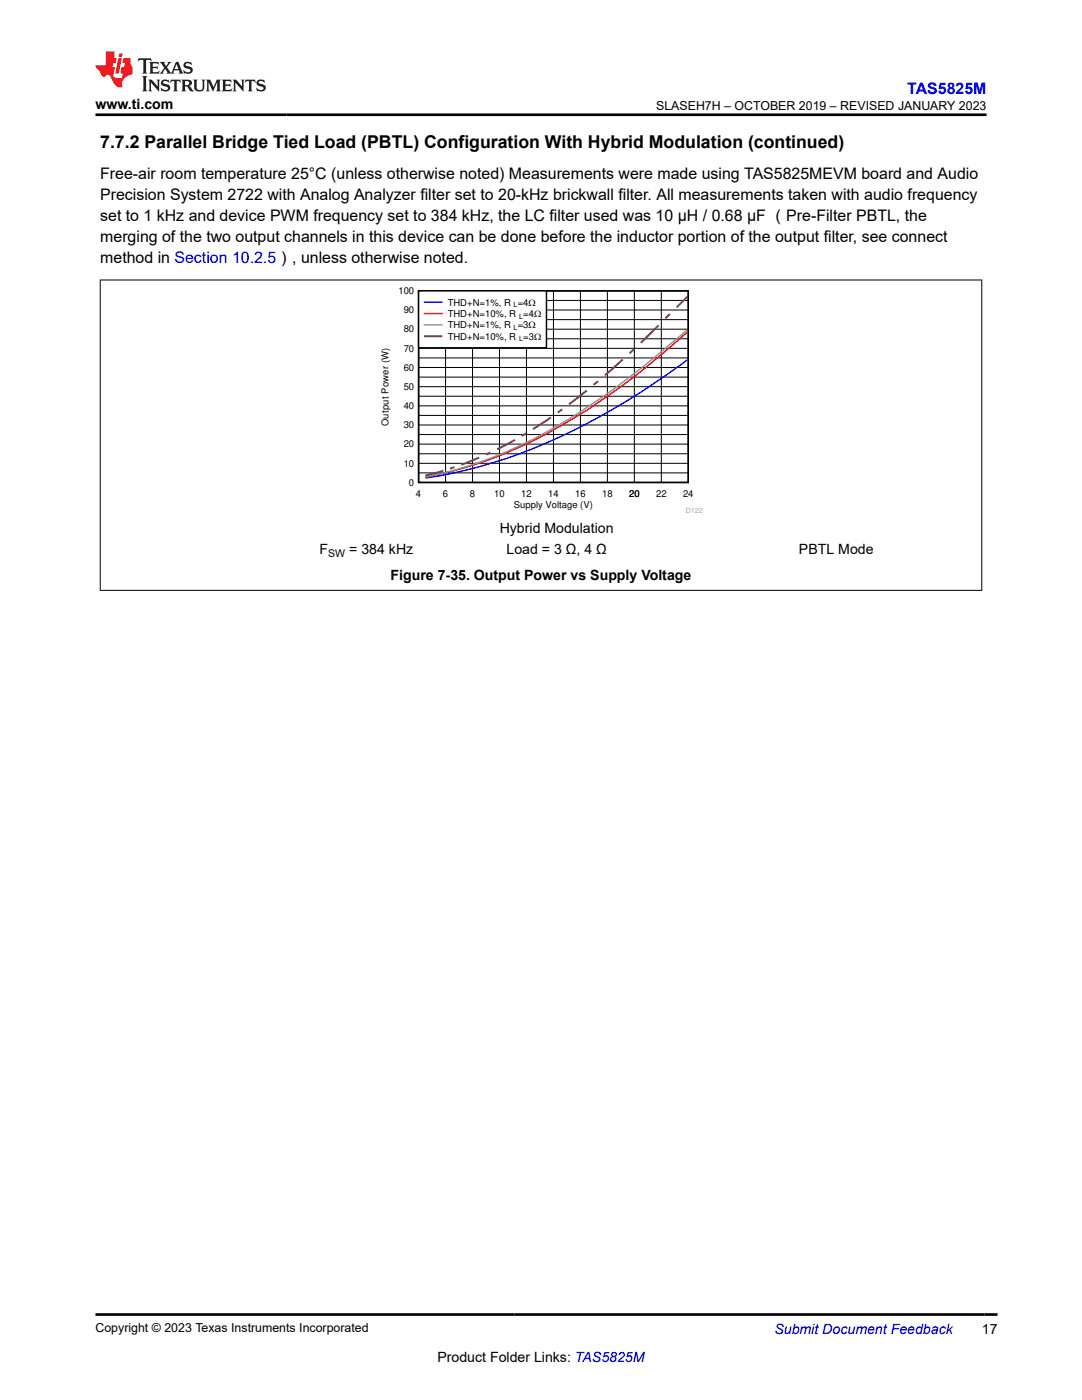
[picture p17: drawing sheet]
<svg xmlns="http://www.w3.org/2000/svg" width="216mm" height="279mm" viewBox="0 0 216 279" stroke-linecap="round" stroke-linejoin="round" font-family="sans-serif">
<defs><g id="words">
<text font-size="3.5" x="20" y="29.6">7.7.2 Parallel Bridge Tied Load (PBTL) Configuration With Hybrid Modulation (continued)</text>
<text font-size="3.2" fill="#00f" x="181" y="18.7">TAS5825M</text>
<g font-size="3.2">
<text x="20" y="35.6">Free-air room temperature 25°C (unless otherwise noted) Measurements were made using TAS5825MEVM board and Audio</text>
<text x="20" y="39.9">Precision System 2722 with Analog Analyzer filter set to 20-kHz brickwall filter. All measurements taken with audio frequency</text>
<text x="20" y="44.1">set to 1 kHz and device PWM frequency set to 384 kHz, the LC filter used was 10 μH / 0.68 μF （Pre-Filter PBTL, the</text>
<text x="20" y="48.3">merging of the two output channels in this device can be done before the inductor portion of the output filter, see connect</text>
<text x="20" y="52.6">method in Section 10.2.5）, unless otherwise noted.</text>
</g>
<g font-size="2.8">
<text x="19" y="21.8">www.ti.com</text>
<text x="99.7" y="106.4">Hybrid Modulation</text>
<text x="63.8" y="110.6">F</text>
<text x="69.7" y="110.6">= 384 kHz</text>
<text x="101.1" y="110.6">Load = 3 Ω, 4 Ω</text>
<text x="159.4" y="110.6">PBTL Mode</text>
<text x="77.9" y="115.8">Figure 7-35. Output Power vs Supply Voltage</text>
<text x="195.9" y="266.1">17</text>
<text x="87.3" y="271.7">Product Folder Links: TAS5825M</text>
</g>
<text font-size="2.8" fill="#00f" x="154.5" y="266.2">Submit Document Feedback</text>
<g font-size="2.5">
<text x="130.9" y="21.9">SLASEH7H – OCTOBER 2019 – REVISED JANUARY 2023</text>
<text x="19" y="265.9">Copyright © 2023 Texas Instruments Incorporated</text>
</g>
<text font-size="2.1" x="65.5" y="111.2">SW</text>
<g font-size="1.9">
<text x="79.5" y="58.7">100</text>
<text x="80.6" y="62.5">90</text>
<text x="89.3" y="61">THD+N=1%, R</text>
<text x="89.3" y="63.3">THD+N=10%, R</text>
<text x="89.3" y="65.5">THD+N=1%, R</text>
<text x="103.3" y="61">=4</text>
<text x="103.3" y="65.5">=3</text>
<text x="104.4" y="63.3">=4:</text>
<text x="105.5" y="61">:</text>
<text x="105.5" y="65.5">:</text>
<text x="80.6" y="70.2">70</text>
<text x="80.6" y="66.3">80</text>
<text x="89.3" y="67.8">THD+N=10%, R</text>
<text x="104.4" y="67.8">=3:</text>
<text x="80.6" y="77.8">50</text>
<text x="80.6" y="74">60</text>
<text x="80.6" y="81.6">40</text>
<text x="77.5" y="85.1" transform="rotate(-90 77.5 85.1)">Output Power (W)</text>
<text x="80.6" y="89.3">20</text>
<text x="80.6" y="85.5">30</text>
<text x="80.6" y="93.1">10</text>
<text x="81.6" y="96.9">0</text>
<text x="83" y="99.2">4</text>
<text x="88.4" y="99.2">6</text>
<text x="93.8" y="99.2">8</text>
<text x="98.6" y="99.2">10</text>
<text x="102.5" y="101.5">Supply Voltage (V)</text>
<text x="104" y="99.2">12</text>
<text x="109.4" y="99.2">14</text>
<text x="114.8" y="99.2">16</text>
<text x="120.1" y="99.2">18</text>
<text x="125.5" y="99.2">20</text>
<text x="130.9" y="99.2">22</text>
<text x="136.3" y="99.2">24</text>
</g>
<g font-size="1.4">
<text x="102.5" y="61.4">L</text>
<text x="102.5" y="65.9">L</text>
<text x="103.6" y="63.6">L</text>
<text x="103.6" y="68.1">L</text>
</g>
<text font-size="1.4" fill="#a8a8a8" x="136.8" y="102.3">D122</text>
</g></defs>
<path d="M83.5 58h53.8v38.3h-53.8z" fill="none" stroke="#000" stroke-width=".29"/>
<g fill="none" stroke="#000" stroke-width=".2">
<path d="M83.5 60h53.8M88.9 58v38.3M94.3 58v38.3M99.7 58v38.3M105 58v38.3M110.4 58v38.3M115.8 58v38.3M121.2 58v38.3M126.6 58v38.3M132 58v38.3M83.5 79.1h53.8M83.5 77.2h53.8"/>
<path d="M83.5 75.3h53.8M83.5 73.3h53.8M83.5 71.4h53.8M83.5 69.5h53.8M83.5 67.6h53.8M83.5 65.7h53.8M83.5 63.8h53.8M83.5 61.9h53.8M83.5 94.4h53.8M83.5 92.5h53.8M83.5 90.6h53.8M83.5 88.6h53.8"/>
<path d="M83.5 86.7h53.8M83.5 84.8h53.8M83.5 82.9h53.8M83.5 81h53.8"/>
</g>
<path d="M137.2 71.8a133.9 133.9 0 0 1-36.2 19.7 93.6 93.6 0 0 1-16.1 3.9" fill="none" stroke="#00f" stroke-width=".29"/>
<path d="M137.2 66.2a134 134 0 0 1-33.5 23 79.7 79.7 0 0 1-18.8 6" fill="none" stroke="#f00" stroke-width=".29"/>
<path d="M137.2 65.7a155.1 155.1 0 0 1-30.8 22 81.5 81.5 0 0 1-21.5 7.5" fill="none" stroke="#919191" stroke-width=".29"/>
<g fill="none" stroke="#983265" stroke-width=".41">
<path d="M137.2 59.2l-2.2 2.2M117.1 77.9l-3.6 2.8M119.3 76.1l-.9 .7M124.3 71.7l-3.6 3.2M126.5 69.7l-.9 .8M131.4 64.9l-3.5 3.5M133.7 62.7l-.9 .9M88.5 93.9l-3.6 1M90.7 93.2l-.9 .3M95.6 91.3l-3.6 1.4M97.9 90.3l-.9 .4M102.8 87.8l-3.6 1.9"/>
<path d="M105 86.5l-.9 .5M109.9 83.3l-3.5 2.3M112.2 81.7l-.9 .6"/>
</g>
<path d="M83.5 58h25.5v11.4h-25.5z" fill-rule="evenodd" fill="#fff"/>
<path d="M83.5 58h25.5v11.4h-25.5z" fill="none" stroke="#000" stroke-width=".29"/>
<path d="M84.7 60.3h3.5" fill="none" stroke="#00f" stroke-width=".29"/>
<path d="M84.7 62.6h3.5" fill="none" stroke="#f00" stroke-width=".29"/>
<path d="M84.7 64.8h3.5" fill="none" stroke="#919191" stroke-width=".29"/>
<path d="M84.8 67.1h3.3" fill="none" stroke="#983265" stroke-width=".41"/>
<path d="M19.9 55.9h176.1M20 55.8v62.1M195.9 55.8v62.1M19.9 117.8h176.1" fill="none" stroke="#000" stroke-width=".2"/>
<path d="M27.7 11.6l-.2 .6 .5-.2h.6v.1v2.2l-.2 .4h1l-.2-.4v-2.2v-.1h.5l.5 .2-.1-.6zM29.8 12.4l.2 .3v1.6l-.2 .4h1.9l.1-.6a1.08 1.08 0 0 1-1.3 .2v-.7h.6l.4 .2v-.7l-.4 .2h-.6v-.5l.2-.2a1 1 0 0 1 1 .3l-.1-.5zM31.8 12.4l1 1.1-1 1.2h.9l-.2-.2 .4-.8 .5 .8-.2 .2h1.6l-.2-.2 .1-.5h1l.1 .5-.1 .2h.9l-.2-.4-.8-1.9h-.5l-1 2.1-.8-1.1 .9-1h-.8l.2 .2-.5 .6-.3-.6 .1-.2zM35.2 12.8l.4 1h-.8zM36.8 12.5a.65 .65 0 0 0-.2 .7 .65 .65 0 0 0 .6 .5l.7 .1 .1 .3a.79 .79 0 0 1-.7 .4 .79 .79 0 0 1-.7-.5l.1 .7 .2-.1a.93 .93 0 0 0 1.1 0 .93 .93 0 0 0 .4-.9 1.46 1.46 0 0 0-1.2-.6l-.1-.3a1.09 1.09 0 0 1 1.2 .2l-.2-.6-.1 .1-.6-.2zM28.4 15.2l.2 .4v2.2l-.2 .4h1l-.2-.4v-2.2l.2-.4zM29.6 15.9l.2 .4v1.5l-.2 .4h.8l-.3-.4v-1.3l1.7 1.8v-2l.2-.4h-.8l.2 .2 .1 1.1-1.2-1.3zM32.3 16a.65 .65 0 0 0-.2 .8 .65 .65 0 0 0 .7 .4l.6 .2 .1 .2a.79 .79 0 0 1-.7 .4 .79 .79 0 0 1-.7-.5l.1 .7 .2-.1a.93 .93 0 0 0 1.1 .1 .93 .93 0 0 0 .4-1 1.46 1.46 0 0 0-1.2-.5l-.1-.4a1.09 1.09 0 0 1 1.2 .2l-.2-.6-.1 .1-.6-.1zM34.1 15.9l-.1 .6a.63 .63 0 0 1 .7-.3l.1 1.6-.3 .4h1l-.2-.4v-1.6a.66 .66 0 0 1 .8 .3l-.1-.6zM36.2 15.9l.2 .4v1.5l-.2 .4h.9l-.2-.2v-.7h.5l.1 .2a.79 .79 0 0 0 1.2 .6l-1-.9a.61 .61 0 0 0 .6-.6 .61 .61 0 0 0-.5-.7zM36.9 16.2h.2a.47 .47 0 0 1 .5 .1 .47 .47 0 0 1 .1 .5l-.2 .1-.6 .1zM38.5 15.9l.2 .2a2.27 2.27 0 0 0 .4 2 1.04 1.04 0 0 0 1.7-.7v-1.3l.2-.2h-.8l.2 .4v1.1a.6 .6 0 0 1-.6 .6 .6 .6 0 0 1-.6-.6v-1.1l.3-.4zM41.1 15.9l.2 .4v1.5l-.2 .4h.7l-.2-.4v-1.4l.9 1.9 .8-1.9v1.4l-.2 .4h1l-.3-.4v-1.5l.3-.4h-.8l-.7 1.5-.7-1.5zM44.3 15.9l.2 .4v1.5l-.2 .4h1.9l.1-.6a1.09 1.09 0 0 1-1.3 .2v-.7h.6l.4 .2v-.6l-.4 .2h-.6v-.6l.2-.1a1.01 1.01 0 0 1 1 .3l-.1-.6zM46.4 15.9l.3 .4v1.5l-.3 .4h.8l-.2-.4v-1.3l1.6 1.8v-2l.2-.4h-.7l.2 .2v1.1l-1.2-1.3zM49 15.9l-.1 .6a.63 .63 0 0 1 .8-.3v1.6l-.3 .4h1l-.2-.4v-1.6a.66 .66 0 0 1 .8 .3l-.1-.6zM51.4 16a.65 .65 0 0 0-.2 .8 .65 .65 0 0 0 .6 .4l.6 .2 .2 .2a.79 .79 0 0 1-.8 .4 .79 .79 0 0 1-.6-.5l.1 .7 .2-.1a.93 .93 0 0 0 1 .1 .93 .93 0 0 0 .5-1 1.46 1.46 0 0 0-1.3-.5l-.1-.4a1.09 1.09 0 0 1 1.3 .2l-.2-.6-.2 .1-.5-.1z" fill="#231f20"/>
<path d="M21.1 10.3v2.7h-2.1l.1 .4 .9 1a.95 .95 0 0 0 .9 .9 .59 .59 0 0 1 .6-.4 .59 .59 0 0 1 .5 .3l.4 .8a1.59 1.59 0 0 0 2.1 1.4 1.61 1.61 0 0 1 1-2.3l1-.3-.1-1.5a1.59 1.59 0 0 1-.4-1.7h-1.4l-.2 .9h.5l-.1 .9h-.5l-.2 .9v.3l.4 .1-.2 .9h-.6a.73 .73 0 0 1-1.1-.7l.3-1.5h-.5l.2-.9h.5l.2-.9h-.5v-1.3zM23.6 11.6l-.6 3.1h.7l.6-3.1zM23.8 10.7l-.1 .6h.7l.1-.6z" fill="#ed1c24"/>
<path d="M19 22.9h177.8M19.1 262.3h179.9" fill="none" stroke="#000" stroke-width=".53"/>
<use href="#words"/>
</svg>
